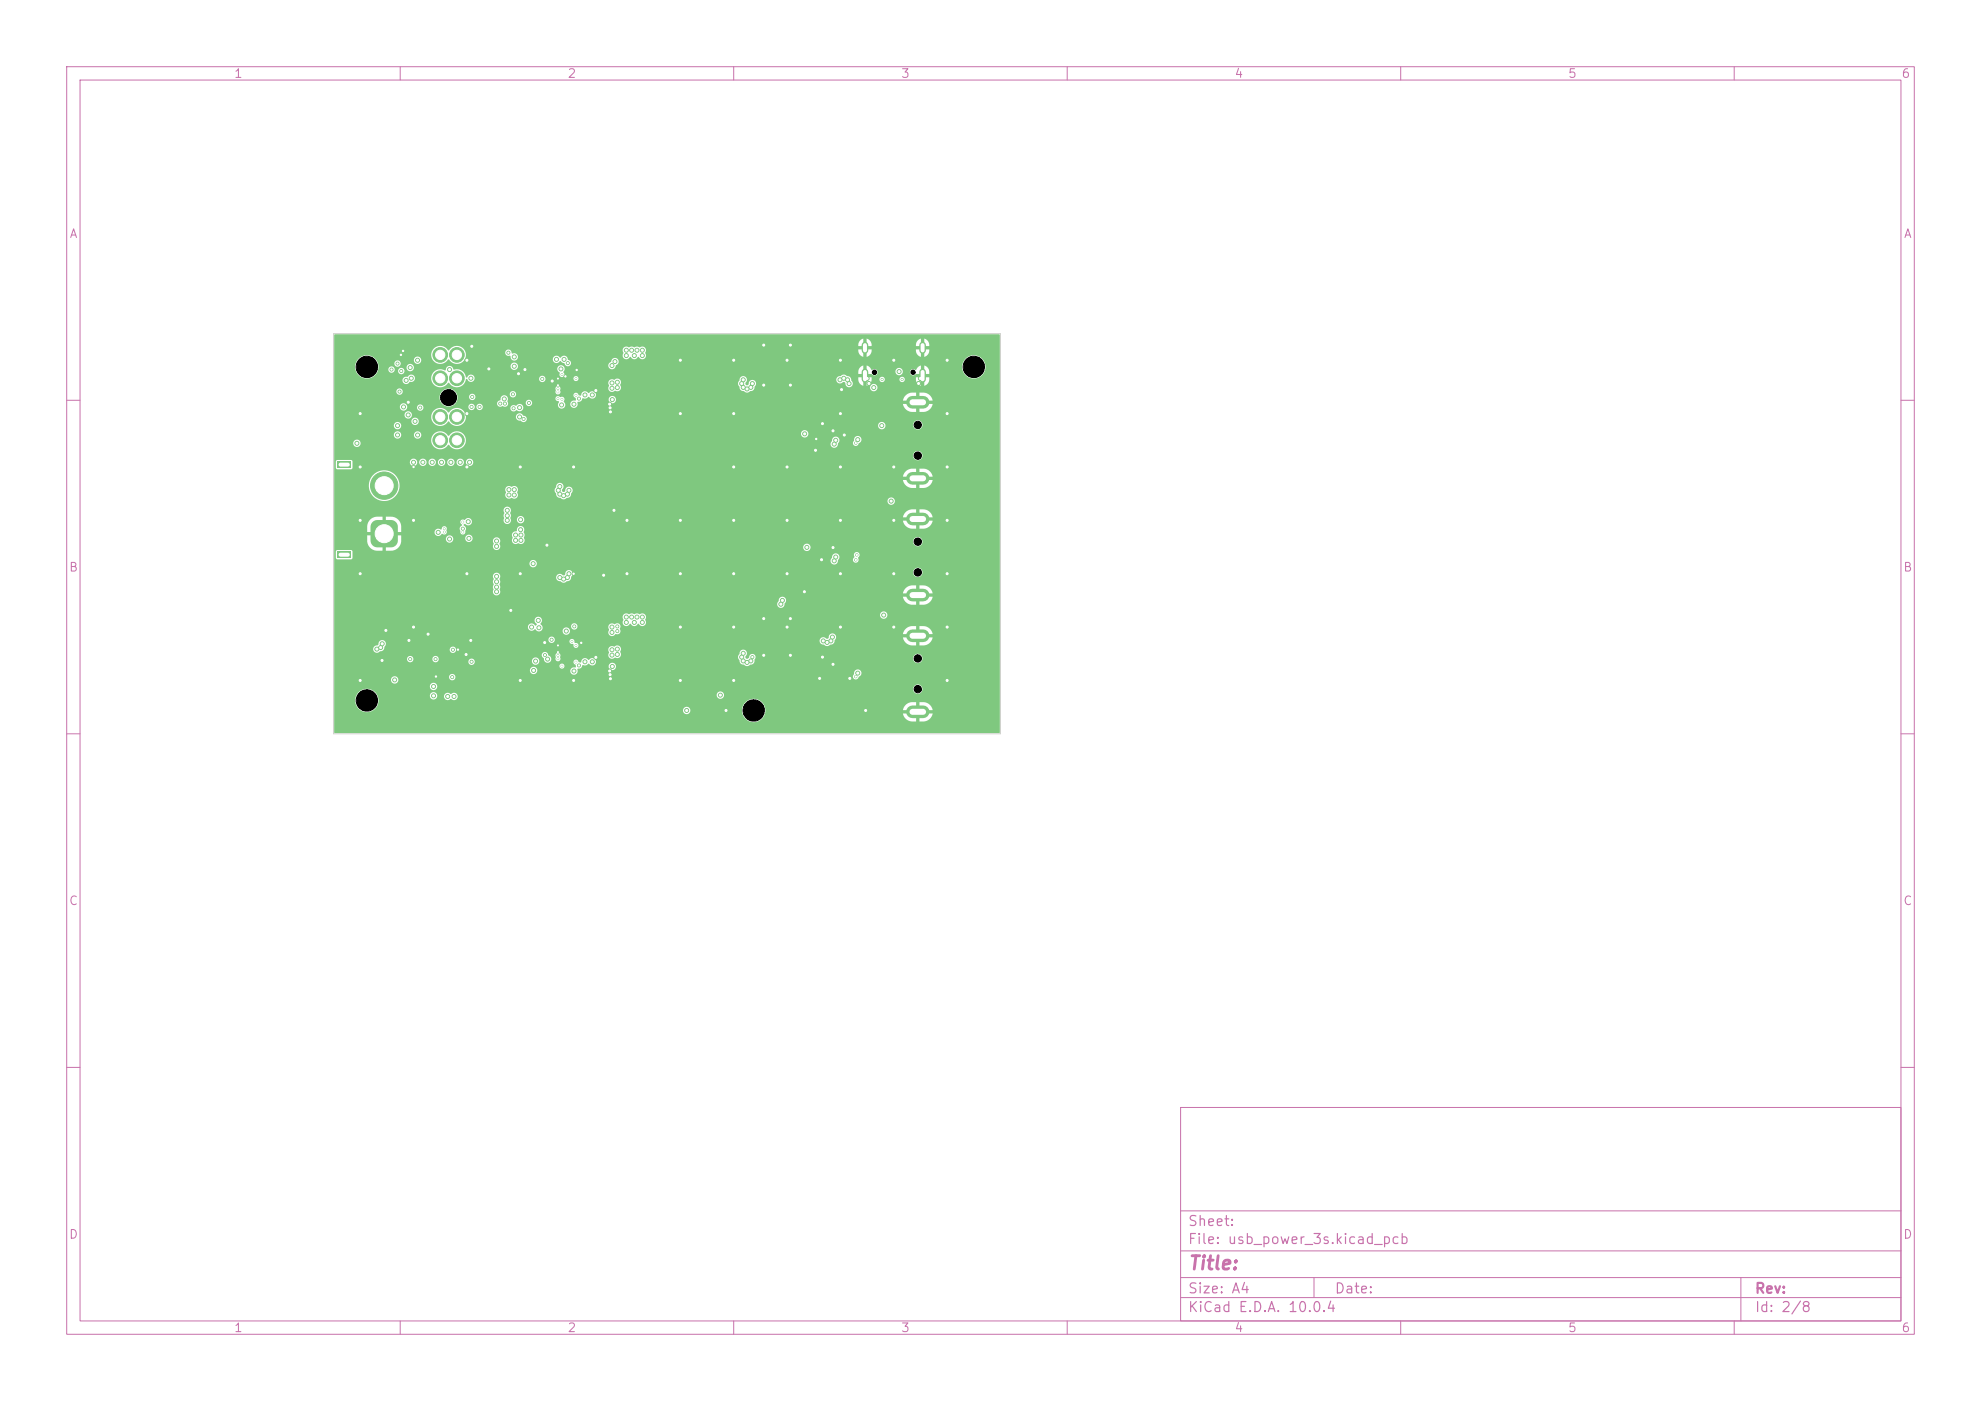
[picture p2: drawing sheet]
<svg xmlns="http://www.w3.org/2000/svg" width="297mm" height="210mm" viewBox="0 0 297 210" stroke-linecap="round" stroke-linejoin="round" font-family="sans-serif">
<defs><g id="words">
<text font-size="2" fill="#c872ab" x="178" y="190.8">Title:</text>
<g font-size="1.5" fill="#c872ab">
<text x="178" y="184.2">Sheet:</text>
<text x="178" y="186.9">File: usb_power_3s.kicad_pcb</text>
<text x="178" y="197.1">KiCad E.D.A. 10.0.4</text>
<text x="178" y="194.3">Size: A4</text>
<text x="200" y="194.3">Date:</text>
<text x="263" y="194.3">Rev:</text>
<text x="263" y="197.1">Id: 2/8</text>
</g>
<g font-size="1.3" fill="#c872ab">
<text x="35" y="12">1</text>
<text x="85" y="12">2</text>
<text x="135" y="12">3</text>
<text x="185" y="12">4</text>
<text x="235" y="12">5</text>
<text x="285" y="12">6</text>
<text x="10.3" y="36">A</text>
<text x="285.4" y="36">A</text>
<text x="10.3" y="86">B</text>
<text x="285.3" y="86">B</text>
<text x="10.3" y="136">C</text>
<text x="285.3" y="136">C</text>
<text x="10.3" y="186">D</text>
<text x="285.3" y="186">D</text>
<text x="35" y="200">1</text>
<text x="85" y="200">2</text>
<text x="135" y="200">3</text>
<text x="185" y="200">4</text>
<text x="235" y="200">5</text>
<text x="285" y="200">6</text>
</g>
</g></defs>
<g fill="none" stroke="#c872ab" stroke-width=".15">
<path d="M10 10h277v190h-277zM12 12h273v186h-273zM60 10v2M110 10v2M160 10v2M210 10v2M260 10v2M10 60h2M285 60h2M10 110h2M285 110h2M10 160h2"/>
<path d="M177 166h108v32h-108zM285 160h2M60 198v2M110 198v2M160 198v2M177 194.5h108M177 191.5h108M177 187.5h108M177 181.5h108M197 191.5v3M210 198v2M260 198v2"/>
<path d="M261 191.5v6.5"/>
</g>
<g fill="#7fc87f" stroke="#7fc87f" stroke-width=".15">
<circle cx="66" cy="66" r="1.1"/>
<circle cx="68.5" cy="66" r="1.1"/>
<circle cx="66" cy="62.5" r="1.1"/>
<circle cx="68.5" cy="62.5" r="1.1"/>
<circle cx="66" cy="56.7" r="1.1"/>
<circle cx="68.5" cy="56.7" r="1.1"/>
<circle cx="66" cy="53.2" r="1.1"/>
<circle cx="68.5" cy="53.2" r="1.1"/>
</g>
<path d="M136.8 77.8h1.6M136.8 95.3h1.6M136.8 89.2h1.6M136.8 106.7h1.6" fill="none" stroke="#7fc87f" stroke-width="1.9"/>
<g fill="#7fc87f">
<path d="M50.6 82.7h2v.9h-2z"/>
<path d="M50.6 69.2h2v.9h-2z"/>
<path d="M55.9 78.3l.5-.3h2.2a1.03 1.03 0 0 1 1 1v2a1.03 1.03 0 0 1-1 1.1h-2a1.03 1.03 0 0 1-1.1-1.1l.1-2.2z"/>
</g>
<g fill="#7fc87f" stroke="#7fc87f" stroke-width=".15">
<circle cx="57.6" cy="72.8" r="2.05"/>
<circle cx="62" cy="70" r=".22"/>
<circle cx="70" cy="54" r=".3"/>
<circle cx="134" cy="94" r=".3"/>
<circle cx="114.5" cy="98.2" r=".3"/>
<circle cx="87.1" cy="96.4" r=".23"/>
<circle cx="61.3" cy="96" r=".3"/>
<circle cx="118" cy="54" r=".3"/>
<circle cx="70.7" cy="51.9" r=".3"/>
<circle cx="54" cy="86" r=".3"/>
<circle cx="124.9" cy="99.6" r=".3"/>
<circle cx="102" cy="54" r=".3"/>
<circle cx="114.5" cy="92.7" r=".3"/>
<circle cx="54" cy="62" r=".3"/>
<circle cx="69.9" cy="98.1" r=".3"/>
<circle cx="62" cy="94" r=".3"/>
<circle cx="73.3" cy="55.3" r=".3"/>
<circle cx="90.5" cy="86.2" r=".3"/>
<circle cx="142" cy="102" r=".3"/>
<circle cx="118" cy="94" r=".3"/>
<circle cx="122.3" cy="67.5" r=".3"/>
<circle cx="86" cy="86" r=".22"/>
<circle cx="86" cy="70" r=".3"/>
<circle cx="78" cy="86" r=".3"/>
<circle cx="142" cy="54" r=".3"/>
<circle cx="134" cy="78" r=".3"/>
<circle cx="54" cy="102" r=".3"/>
<circle cx="60.1" cy="53.2" r=".22"/>
<circle cx="91.5" cy="101.7" r=".3"/>
<circle cx="68.7" cy="97.4" r=".23"/>
<circle cx="70.6" cy="96" r=".3"/>
<circle cx="110" cy="102" r=".3"/>
<circle cx="114.5" cy="57.7" r=".3"/>
<circle cx="142" cy="86" r=".3"/>
<circle cx="57.3" cy="99" r=".3"/>
<circle cx="124.9" cy="82.1" r=".3"/>
<circle cx="142" cy="78" r=".3"/>
<circle cx="118.5" cy="92.7" r=".3"/>
<circle cx="142" cy="70" r=".3"/>
<circle cx="118" cy="78" r=".3"/>
<circle cx="78" cy="70" r=".3"/>
<circle cx="77.7" cy="56" r=".3"/>
<circle cx="130" cy="56.7" r=".3"/>
<circle cx="118" cy="86" r=".3"/>
<circle cx="83.7" cy="57.7" r=".12"/>
<circle cx="134" cy="54" r=".3"/>
<circle cx="130.3" cy="57.5" r=".3"/>
<circle cx="126.6" cy="65.2" r=".3"/>
<circle cx="65.4" cy="101.4" r=".23"/>
<circle cx="91.5" cy="61.1" r=".3"/>
<circle cx="91.4" cy="100.6" r=".3"/>
<circle cx="134" cy="86" r=".3"/>
<circle cx="110" cy="94" r=".3"/>
<circle cx="70" cy="86" r=".3"/>
<circle cx="86.5" cy="55.5" r=".22"/>
<circle cx="83.7" cy="96.7" r=".13"/>
<circle cx="118" cy="70" r=".3"/>
<circle cx="142" cy="94" r=".3"/>
<circle cx="89.3" cy="98.5" r=".3"/>
<circle cx="91.5" cy="61.7" r=".3"/>
<circle cx="142" cy="62" r=".3"/>
<circle cx="102" cy="102" r=".3"/>
<circle cx="137.7" cy="57.5" r=".3"/>
<circle cx="124.9" cy="64.6" r=".3"/>
<circle cx="86" cy="102" r=".3"/>
<circle cx="118.5" cy="57.7" r=".3"/>
<circle cx="118.5" cy="98.2" r=".3"/>
<circle cx="70" cy="70" r=".3"/>
<circle cx="110" cy="70" r=".3"/>
<circle cx="60.4" cy="52.6" r=".22"/>
<circle cx="94" cy="78" r=".3"/>
<circle cx="83.7" cy="56.7" r=".12"/>
<circle cx="126" cy="62" r=".3"/>
<circle cx="84.8" cy="56.4" r=".23"/>
<circle cx="126" cy="54" r=".3"/>
<circle cx="138" cy="56.7" r=".3"/>
<circle cx="129.8" cy="106.5" r=".3"/>
<circle cx="102" cy="94" r=".3"/>
<circle cx="57.9" cy="94.5" r=".3"/>
<circle cx="89.3" cy="58.5" r=".3"/>
<circle cx="134" cy="70" r=".3"/>
<circle cx="62" cy="78" r=".3"/>
<circle cx="110" cy="78" r=".3"/>
<circle cx="102" cy="78" r=".3"/>
<circle cx="81.7" cy="96.3" r=".3"/>
<circle cx="110" cy="54" r=".3"/>
<circle cx="127.4" cy="101.7" r=".3"/>
<circle cx="126" cy="94" r=".3"/>
<circle cx="78" cy="102" r=".3"/>
<circle cx="108.8" cy="106.5" r=".3"/>
<circle cx="70" cy="62" r=".3"/>
<circle cx="54" cy="78" r=".3"/>
<circle cx="78.7" cy="55.4" r=".3"/>
<circle cx="123.3" cy="98.5" r=".3"/>
<circle cx="91.5" cy="101.1" r=".3"/>
<circle cx="54" cy="70" r=".3"/>
<circle cx="122.4" cy="65.8" r=".22"/>
<circle cx="110" cy="62" r=".3"/>
<circle cx="118.5" cy="51.7" r=".3"/>
<circle cx="102" cy="86" r=".3"/>
<circle cx="102" cy="62" r=".3"/>
<circle cx="91.4" cy="60.6" r=".3"/>
<circle cx="126" cy="78" r=".3"/>
<circle cx="82" cy="81.7" r=".3"/>
<circle cx="61.2" cy="60.3" r=".3"/>
<circle cx="123.3" cy="63.5" r=".3"/>
<circle cx="82.8" cy="57.1" r=".3"/>
<circle cx="123.2" cy="83.9" r=".3"/>
<circle cx="126.2" cy="58.4" r=".3"/>
<circle cx="110" cy="86" r=".3"/>
<circle cx="92" cy="76.5" r=".3"/>
<circle cx="114.5" cy="51.7" r=".3"/>
<circle cx="126" cy="86" r=".3"/>
<circle cx="76.6" cy="91.5" r=".3"/>
<circle cx="64.2" cy="95.1" r=".3"/>
<circle cx="122.9" cy="101.7" r=".3"/>
<circle cx="83.7" cy="97.7" r=".13"/>
<circle cx="120.6" cy="88.7" r=".3"/>
<circle cx="94" cy="86" r=".3"/>
<circle cx="126" cy="70" r=".3"/>
<circle cx="80" cy="100.5" r=".3"/>
<circle cx="82.1" cy="98.8" r=".3"/>
<circle cx="80.3" cy="99.1" r=".3"/>
<circle cx="83.7" cy="98.7" r=".13"/>
<circle cx="65" cy="102.9" r=".3"/>
<circle cx="67.8" cy="101.5" r=".23"/>
<circle cx="83.7" cy="98.2" r=".12"/>
<circle cx="70.7" cy="99.2" r=".22"/>
<circle cx="65" cy="104.3" r=".3"/>
<circle cx="81.7" cy="98.2" r=".22"/>
<circle cx="91.8" cy="99.9" r=".3"/>
<circle cx="91.7" cy="94" r=".3"/>
<circle cx="92.5" cy="94.6" r=".23"/>
<circle cx="92.5" cy="93.9" r=".23"/>
<circle cx="65.3" cy="98.8" r=".22"/>
<circle cx="86.1" cy="93.9" r=".22"/>
<circle cx="92.6" cy="98.1" r=".3"/>
<circle cx="86.8" cy="99.8" r=".22"/>
<circle cx="82.7" cy="95.9" r=".22"/>
<circle cx="91.7" cy="94.8" r=".3"/>
<circle cx="92.5" cy="97.3" r=".3"/>
<circle cx="67.9" cy="97.4" r=".22"/>
<circle cx="91.7" cy="98.2" r=".3"/>
<circle cx="61.5" cy="98.8" r=".22"/>
<circle cx="91.7" cy="97.4" r=".3"/>
<circle cx="87.7" cy="99.2" r=".3"/>
<circle cx="86.4" cy="99.2" r=".12"/>
<circle cx="74.4" cy="86.4" r=".3"/>
<circle cx="95.1" cy="53.3" r=".3"/>
<circle cx="83.4" cy="53.9" r=".3"/>
<circle cx="83.9" cy="72.9" r=".3"/>
<circle cx="85.1" cy="54.4" r=".22"/>
<circle cx="96.3" cy="93.3" r=".3"/>
<circle cx="74.4" cy="81.1" r=".3"/>
<circle cx="85.1" cy="74.1" r=".3"/>
<circle cx="85.3" cy="73.5" r=".3"/>
<circle cx="95.1" cy="93.3" r=".3"/>
<circle cx="83.7" cy="73.5" r=".3"/>
<circle cx="85.1" cy="86.6" r=".3"/>
<circle cx="85.3" cy="86" r=".3"/>
<circle cx="79.9" cy="84.5" r=".3"/>
<circle cx="74.4" cy="81.9" r=".3"/>
<circle cx="94.7" cy="52.5" r=".3"/>
<circle cx="74.4" cy="88.7" r=".3"/>
<circle cx="84.6" cy="53.9" r=".3"/>
<circle cx="74.4" cy="88" r=".3"/>
<circle cx="84.5" cy="86.8" r=".3"/>
<circle cx="83.9" cy="86.6" r=".3"/>
<circle cx="86" cy="60.6" r=".3"/>
<circle cx="74.4" cy="87.2" r=".3"/>
<circle cx="86" cy="100.6" r=".3"/>
<circle cx="93.9" cy="52.5" r=".3"/>
<circle cx="83.9" cy="74.1" r=".3"/>
<circle cx="94.7" cy="92.5" r=".3"/>
<circle cx="96.3" cy="92.5" r=".3"/>
<circle cx="84.5" cy="74.3" r=".3"/>
<circle cx="96.3" cy="52.5" r=".3"/>
<circle cx="95.5" cy="92.5" r=".3"/>
<circle cx="69.4" cy="79.3" r=".23"/>
<circle cx="93.9" cy="92.5" r=".3"/>
<circle cx="76.2" cy="52.9" r=".22"/>
<circle cx="93.9" cy="93.3" r=".3"/>
<circle cx="93.9" cy="53.3" r=".3"/>
<circle cx="95.5" cy="52.5" r=".3"/>
<circle cx="96.3" cy="53.3" r=".3"/>
<circle cx="56.5" cy="97.3" r=".3"/>
<circle cx="57.3" cy="96.5" r=".3"/>
<circle cx="70.4" cy="69.3" r=".3"/>
<circle cx="64.8" cy="69.3" r=".3"/>
<circle cx="69" cy="69.3" r=".3"/>
<circle cx="62" cy="69.3" r=".3"/>
<circle cx="63.4" cy="69.3" r=".3"/>
<circle cx="57.1" cy="97.1" r=".3"/>
<circle cx="66.2" cy="69.3" r=".3"/>
<circle cx="67.6" cy="69.3" r=".3"/>
<circle cx="128.3" cy="66.4" r=".17"/>
<circle cx="128.6" cy="65.9" r=".3"/>
<circle cx="69.4" cy="78.3" r=".12"/>
<circle cx="70.2" cy="78.2" r=".3"/>
<circle cx="76.3" cy="73.4" r=".3"/>
<circle cx="78.1" cy="81" r=".3"/>
<circle cx="77.3" cy="80.2" r=".3"/>
<circle cx="78.1" cy="80.2" r=".3"/>
<circle cx="77.3" cy="81" r=".3"/>
<circle cx="78" cy="79.4" r=".3"/>
<circle cx="78" cy="77.9" r=".3"/>
<circle cx="76" cy="77.3" r=".3"/>
<circle cx="76" cy="78" r=".3"/>
<circle cx="77.1" cy="73.4" r=".3"/>
<circle cx="77.1" cy="74.2" r=".3"/>
<circle cx="76" cy="76.5" r=".3"/>
<circle cx="76.3" cy="74.2" r=".3"/>
<circle cx="121" cy="82.1" r=".3"/>
<circle cx="124.8" cy="95.5" r=".3"/>
<circle cx="111.2" cy="98.5" r=".3"/>
<circle cx="125.3" cy="66" r=".3"/>
<circle cx="132.5" cy="92.2" r=".3"/>
<circle cx="125.3" cy="83.5" r=".3"/>
<circle cx="125.1" cy="84.1" r=".3"/>
<circle cx="111.4" cy="97.9" r=".3"/>
<circle cx="117.1" cy="90.6" r=".3"/>
<circle cx="125.1" cy="66.6" r=".3"/>
<circle cx="112.8" cy="98.5" r=".22"/>
<circle cx="120.6" cy="65" r=".3"/>
<circle cx="59.2" cy="101.9" r=".3"/>
<circle cx="67.1" cy="104.4" r=".3"/>
<circle cx="108" cy="104.2" r=".3"/>
<circle cx="112" cy="99.3" r=".3"/>
<circle cx="124" cy="96.3" r=".3"/>
<circle cx="68.1" cy="104.4" r=".3"/>
<circle cx="123.4" cy="96.1" r=".3"/>
<circle cx="112.6" cy="99.1" r=".3"/>
<circle cx="117.3" cy="90" r=".3"/>
<circle cx="111.4" cy="99.1" r=".3"/>
<circle cx="103" cy="106.5" r=".3"/>
<circle cx="124.6" cy="96.1" r=".3"/>
<circle cx="62.2" cy="63.2" r=".3"/>
<circle cx="62.6" cy="65.2" r=".3"/>
<circle cx="53.5" cy="66.4" r=".3"/>
<circle cx="77.1" cy="54.9" r=".3"/>
<circle cx="84.2" cy="59.8" r=".12"/>
<circle cx="84.2" cy="60.7" r=".3"/>
<circle cx="77.1" cy="53.5" r=".3"/>
<circle cx="59.9" cy="58.7" r=".22"/>
<circle cx="70.7" cy="61" r=".22"/>
<circle cx="125.9" cy="56.9" r=".3"/>
<circle cx="112" cy="58.3" r=".3"/>
<circle cx="77" cy="61.2" r=".22"/>
<circle cx="127.3" cy="57.5" r=".3"/>
<circle cx="133.6" cy="75.1" r=".3"/>
<circle cx="132.2" cy="63.8" r=".3"/>
<circle cx="111.4" cy="56.9" r=".3"/>
<circle cx="112.8" cy="57.5" r=".3"/>
<circle cx="112.6" cy="58.1" r=".3"/>
<circle cx="63" cy="61.1" r=".22"/>
<circle cx="127.1" cy="56.9" r=".3"/>
<circle cx="126.5" cy="56.7" r=".3"/>
<circle cx="78.5" cy="62.8" r=".23"/>
<circle cx="75" cy="60.5" r=".22"/>
<circle cx="111.2" cy="57.5" r=".3"/>
<circle cx="111.4" cy="58.1" r=".3"/>
<circle cx="71.9" cy="61" r=".22"/>
<circle cx="84.3" cy="99.8" r=".12"/>
<circle cx="80.8" cy="94.1" r=".3"/>
<circle cx="84.9" cy="94.6" r=".3"/>
<circle cx="85.7" cy="96.1" r=".13"/>
<circle cx="88.8" cy="99.2" r=".3"/>
<circle cx="86.4" cy="96.7" r=".13"/>
<circle cx="80.7" cy="93" r=".3"/>
<circle cx="79.7" cy="94" r=".3"/>
<circle cx="70.3" cy="80.7" r=".3"/>
<circle cx="69.4" cy="79.7" r=".13"/>
<circle cx="83.7" cy="59.7" r=".12"/>
<circle cx="75.6" cy="59.8" r=".3"/>
<circle cx="58.7" cy="55.4" r=".22"/>
<circle cx="59.6" cy="54.5" r=".22"/>
<circle cx="79.3" cy="60.4" r=".23"/>
<circle cx="75.7" cy="60.5" r=".22"/>
<circle cx="70.6" cy="56.7" r=".3"/>
<circle cx="67.4" cy="55.4" r=".3"/>
<circle cx="83.7" cy="58.7" r=".12"/>
<circle cx="83.7" cy="58.3" r=".12"/>
<circle cx="76.9" cy="59.1" r=".23"/>
<circle cx="61.2" cy="62.2" r=".3"/>
<circle cx="81.3" cy="56.8" r=".23"/>
<circle cx="60.5" cy="61" r=".3"/>
<circle cx="70.8" cy="59.5" r=".23"/>
<circle cx="84.1" cy="55.3" r=".3"/>
<circle cx="77.9" cy="61.1" r=".3"/>
<circle cx="77.9" cy="62.5" r=".3"/>
<circle cx="84.3" cy="56.2" r=".12"/>
<circle cx="61.5" cy="55.1" r=".3"/>
<circle cx="62.6" cy="54" r=".3"/>
<circle cx="88.8" cy="59.2" r=".3"/>
<circle cx="86.4" cy="56.7" r=".12"/>
<circle cx="86.4" cy="59.3" r=".12"/>
<circle cx="87.7" cy="59.2" r=".3"/>
<circle cx="92.6" cy="57.3" r=".3"/>
<circle cx="60.9" cy="57" r=".3"/>
<circle cx="60.2" cy="55.6" r=".22"/>
<circle cx="61.7" cy="56.7" r=".3"/>
<circle cx="91.7" cy="57.4" r=".3"/>
<circle cx="91.7" cy="54.8" r=".3"/>
<circle cx="91.7" cy="58.2" r=".3"/>
<circle cx="86.8" cy="59.7" r=".23"/>
<circle cx="92.5" cy="58.1" r=".3"/>
<circle cx="92.2" cy="54.2" r=".3"/>
<circle cx="91.8" cy="59.9" r=".3"/>
<circle cx="134.8" cy="55.7" r=".3"/>
<circle cx="135.3" cy="56.9" r=".15"/>
<circle cx="128.6" cy="100.9" r=".3"/>
<circle cx="128.3" cy="101.4" r=".17"/>
<circle cx="66.6" cy="79.7" r=".13"/>
<circle cx="67.4" cy="80.8" r=".3"/>
<circle cx="59.6" cy="65.2" r=".3"/>
<circle cx="59.6" cy="63.8" r=".3"/>
<circle cx="128.5" cy="83.2" r=".17"/>
<circle cx="128.3" cy="83.9" r=".17"/>
<circle cx="66.6" cy="79.3" r=".12"/>
<circle cx="65.7" cy="79.8" r=".3"/>
<circle cx="132.3" cy="56.9" r=".15"/>
<circle cx="131" cy="58.1" r=".3"/>
</g>
<path d="M136.8 60.3h1.6M136.8 71.7h1.6" fill="none" stroke="#7fc87f" stroke-width="1.9"/>
<path d="M129.7 51.7v.8M129.7 55.8v1.1M138.3 51.7v.8M138.3 55.8v1.1" fill="none" stroke="#7fc87f" stroke-width="1"/>
<path d="M50.1 50.2l99.7-.1 .1 .1-.1 59.7h-99.6l-.1-5h3.1a1.75 1.75 0 0 0 .9 1.6 1.75 1.75 0 0 0 1.9-.1h46.4v.2a.55 .55 0 0 0 .6 .4 .55 .55 0 0 0 .5-.6h7.7v.2a1.75 1.75 0 0 0 1.9 1.7 1.75 1.75 0 0 0 1.7-1.9h21.6v.6h-1a1.44 1.44 0 0 0 1.3 1.1h.6v-1h.6v1a1.6 1.6 0 0 0 1.9-1.1h-1v-.6h1a1.44 1.44 0 0 0-1.3-1.2h-.6v1h-.6v-1a1.6 1.6 0 0 0-1.9 1.2h-20.6a1.75 1.75 0 0 0-1.8-1.7 1.75 1.75 0 0 0-1.8 1.7h-7.7v-.1a.56 .56 0 0 0-.6-.4 .56 .56 0 0 0-.5 .5h-46.4l.2-.1a1.75 1.75 0 0 0 .4-2.1h7.8v.2a.55 .55 0 0 0 .6 .5 .55 .55 0 0 0 .6-.6h1v.2a.62 .62 0 0 0 1 .3 .56 .56 0 0 0 .8 .1 .56 .56 0 0 0 .1-.8h38.9v.2a.56 .56 0 0 0 .9 .4 .56 .56 0 0 0 0-1 .56 .56 0 0 0-.9 .4h-38.9a.67 .67 0 0 0-.9-.1h-.1a.56 .56 0 0 0-.9 .3h-1v-.1a.56 .56 0 0 0-.6-.5 .56 .56 0 0 0-.6 .5h-7.8a1.75 1.75 0 0 0-1.9-.9 1.75 1.75 0 0 0-1.5 1.6h-3.1v-2.1h14.3v.2a.55 .55 0 0 0 .9 .4h71.6v.1a.7 .7 0 0 0 1.2 .3 .7 .7 0 0 0-.3-1.2 .7 .7 0 0 0-.9 .8l-71.6-.1a.56 .56 0 0 0 0-.9 .56 .56 0 0 0-.9 .4h-14.3v-1h8.5v.2a.55 .55 0 0 0 .9 .4 .55 .55 0 0 0-.1-1h7.9v.2a.48 .48 0 0 0 .6 .4 .48 .48 0 0 0 .4-.6h59.6v.1a.48 .48 0 0 0 .5 .3 .48 .48 0 0 0 .4-.4 .57 .57 0 0 0 .3-.7 .57 .57 0 0 0-.8-.3 .57 .57 0 0 0-.3 .7l-.1 .3h-59.6a.48 .48 0 0 0-.5-.4 .48 .48 0 0 0-.5 .4h-7.9a.56 .56 0 0 0-.8 .4h-8.5v-1.4h29.3v.2a.55 .55 0 0 0 .6 .5 .55 .55 0 0 0 .6-.6h4.9v.2a.57 .57 0 0 0 .7 .4 .57 .57 0 0 0 .4-.8l.1-.1a.49 .49 0 0 0 .6-.4h3.9v.2a.56 .56 0 0 0 .9 .4 .56 .56 0 0 0 0-1 .56 .56 0 0 0-.9 .4h-3.9l.1-.1a.8 .8 0 0 0 .9-.2 .58 .58 0 0 0 .9 .1 .58 .58 0 0 0-.1-.9 .58 .58 0 0 0-.9 .2 .63 .63 0 0 0-.7-.2 .63 .63 0 0 0-.4 .6h-.3a.42 .42 0 0 0-.4-.4 .42 .42 0 0 0-.4 .4 .42 .42 0 0 0 .3 .4v.3l-.1 .1a.55 .55 0 0 0-.7 .4h-4.9v-.1a.56 .56 0 0 0-.6-.5 .56 .56 0 0 0-.6 .5h-29.3v-.6h33.8v.1a.38 .38 0 0 0 .6 .3 .38 .38 0 0 0 0-.7 .38 .38 0 0 0-.6 .3h-33.8v-1.1h10.9v.2a.48 .48 0 0 0 .6 .4 .48 .48 0 0 0 .4-.6h2.8v.2a.48 .48 0 0 0 .3 .4 .48 .48 0 0 0 .5-.2h4.6v.2a.48 .48 0 0 0 .6 .4 .48 .48 0 0 0 .3-.7h8.6v.2a.56 .56 0 0 0 .9 .4 .56 .56 0 0 0 0-1 .56 .56 0 0 0-.9 .4h-8.6a.48 .48 0 0 0-.5-.3 .48 .48 0 0 0-.4 .4h-4.5a.48 .48 0 0 0-.2-.7 .48 .48 0 0 0-.7 .3h-2.8l-.1-.1a.48 .48 0 0 0-.5-.3 .48 .48 0 0 0-.4 .4h-10.9v-.6h31.1l.1 .3 .2 .3a.56 .56 0 0 0 .6 .6 .56 .56 0 0 0 .6-.5 .56 .56 0 0 0-.5-.6h1.1v.2a.42 .42 0 0 0 .1 .6 .42 .42 0 0 0 .5 0 .42 .42 0 0 0 .1-.6 .38 .38 0 0 0-.2-.5 .38 .38 0 0 0-.5 .3h-1.1a.48 .48 0 0 0-.5-.5 .48 .48 0 0 0-.5 .4h-31.1v-.9h5.8v.2a.59 .59 0 0 0 .5 .4 .59 .59 0 0 0 .6-.2h.3l.3-.3h9.8a.48 .48 0 0 0 .5 .6 .48 .48 0 0 0 .5-.6h22.8l.1 .5a.6 .6 0 0 0 .1 .8 .6 .6 0 0 0 .9 0 .54 .54 0 0 0 .7-.2h17.6l.3 .6a.61 .61 0 0 0 .7 .7 .62 .62 0 0 0 .9-.1 .64 .64 0 0 0 .6-.8h23.8v.1a.7 .7 0 0 0 1.2 .3 .7 .7 0 0 0-.3-1.2 .7 .7 0 0 0-.9 .8h-23.7v-.1a.5 .5 0 0 0-.4-.7 .5 .5 0 0 0-.5 .6l-.2 .1a.26 .26 0 0 1-.3-.1 .26 .26 0 0 1 .1-.3 .57 .57 0 0 0-.4-.9 .57 .57 0 0 0-.7 .7l-.2 .3h-17.6l.1-.2a.95 .95 0 0 1 0-1 .62 .62 0 0 0-1.1-.3 .55 .55 0 0 0-.8 .4h-22.8l-.1-.1a.48 .48 0 0 0-.5-.3 .48 .48 0 0 0-.4 .4h-9.8v-.3a.59 .59 0 0 0-.1-1 .59 .59 0 0 0-.8 .6l-.1 .1a.57 .57 0 0 0-.7 .5h-5.8v-1.4h32.1v.2a.48 .48 0 0 0 .4 .4 .48 .48 0 0 0 .5-.3h2.3v.1a.5 .5 0 0 0 .6 .4 .39 .39 0 0 0 .1 .5 .39 .39 0 0 0 .6-.3 .39 .39 0 0 0-.4-.4 .25 .25 0 0 1-.2-.4h36.8v.1a.63 .63 0 0 0 .7 .6 .62 .62 0 0 0 .9-.1 .65 .65 0 0 0 .7-.7 .55 .55 0 0 0-.1-.8h11.3v.4h-1a1.44 1.44 0 0 0 1.3 1.3h.6v-1h.6v1a1.6 1.6 0 0 0 1.9-1.2v-.1h-1v-.4h1a1.44 1.44 0 0 0-1.3-1.3h-.6v1h-.6v-1a1.6 1.6 0 0 0-1.9 1.2v.1h-10.3a.6 .6 0 0 0-.6 0 .6 .6 0 0 0-.3 .5 .38 .38 0 0 1-.6-.1 .55 .55 0 0 0-.7 .5h-36.8v-.1a.38 .38 0 0 0-.4-.1 .38 .38 0 0 0-.3 .3h-2.3a.48 .48 0 0 0-.3-.7 .48 .48 0 0 0-.6 .4h-32.1v-1.9h29v.2a.58 .58 0 0 0 .5 .4 .58 .58 0 0 0 .6-.2l.1 .1a.55 .55 0 0 0 .9 .1h3.1v.2a.56 .56 0 0 0 .9 .4 .56 .56 0 0 0 0-1 .56 .56 0 0 0-.9 .4h-3.1l.2-.3-.1-.4h4.3v.2a.48 .48 0 0 0 .5 .4 .48 .48 0 0 0 .5-.5h4.6l.1 .5a.6 .6 0 0 0 .2 .9 .6 .6 0 0 0 .8-.3h.1a.53 .53 0 0 0 .6-.2 .53 .53 0 0 0-.1-.6 .52 .52 0 0 0-.1-.7 .52 .52 0 0 0-.7 .1 .56 .56 0 0 0-.9 .3h-4.6v-.1a.48 .48 0 0 0-.5-.4 .48 .48 0 0 0-.5 .4h-4.3l-.3-.2v-.2a.56 .56 0 0 0 0-.8 .56 .56 0 0 0-.9 .2 .56 .56 0 0 0 .4 .8l-.2 .2-.1-.1a.55 .55 0 0 0-.6-.2 .55 .55 0 0 0-.5 .4h-29v-1.5h43.2l.2 .4a.6 .6 0 0 0 0 .8 .6 .6 0 0 0 .7 .1l.2-.2h.2a.63 .63 0 0 0 .6 .4 .63 .63 0 0 0 .5-.4 .62 .62 0 0 0 .9 .3 .62 .62 0 0 0 .1-1l.2-.4-.2-.3h35.2v.2a.56 .56 0 0 0 .9 .4 .56 .56 0 0 0 0-1 .56 .56 0 0 0-.9 .4h-35.3a.64 .64 0 0 0-.7 0 .83 .83 0 0 0-.9 0 .64 .64 0 0 0-.7 0 .58 .58 0 0 0-1 .3h-43.2v-1.9h66.4v.1a.58 .58 0 0 0 .7 .5 .58 .58 0 0 0 .5-.7 .57 .57 0 0 0-.3-.9 .57 .57 0 0 0-.7 .6l-.2 .4h-66.4v-4.2h23.8a.95 .95 0 0 1 0 1l.1 .3a.67 .67 0 0 0 0 .8 .56 .56 0 0 0 .1 .8 .56 .56 0 0 0 .8-.2h61.5v.4h-1a1.44 1.44 0 0 0 1.3 1.3h.6v-1h.6v1a1.6 1.6 0 0 0 1.9-1.2v-.1h-1v-.4h1a1.44 1.44 0 0 0-1.3-1.3h-.6v1h-.6v-1a1.6 1.6 0 0 0-1.9 1.2v.1h-60.5l.1-1.1-.1-.2a1 1 0 0 0 0-1l.1-.2h8.4v.1a.66 .66 0 0 0 .7 .6 .62 .62 0 0 0 .9-.1 .64 .64 0 0 0 .7-.7l.1-.2v-.3h51.1a.7 .7 0 0 0 1.1 .5 .7 .7 0 0 0 0-1.2 .7 .7 0 0 0-1.1 .5v.2h-51.1a.58 .58 0 0 0-.7-.4 .58 .58 0 0 0-.4 .6 .37 .37 0 0 1-.6 0 .55 .55 0 0 0-.7 .4h-8.4a.56 .56 0 0 0-.5-.6 .56 .56 0 0 0-.6 .4h-23.8v-1.9h29.3v.2a.55 .55 0 0 0 .8 .3 .55 .55 0 0 0 0-.9h44.3v.1a.58 .58 0 0 0 .7 .5 .58 .58 0 0 0 .5-.7h2.2a.44 .44 0 0 0 .5 .4 .44 .44 0 0 0 .2-.7 .45 .45 0 0 0 .3-.6 .45 .45 0 0 0-.7-.2 .45 .45 0 0 0-.1 .7l-.2 .4-2.2-.1a.57 .57 0 0 0-.3-.9 .57 .57 0 0 0-.7 .7l-.2 .4h-44.4a.55 .55 0 0 0-.7 .4h-29.3v-1.7h.2v.9l.2 .2 2.1 .1 .3-.3v-.9l-.2-.2-2.1-.1-.3 .3h-.2v-3.8h4.9v.8h1.3v.6h-1.3v.8a1.52 1.52 0 0 0 1.5 1.5h.8v-1.3h.6v1.3l.9-.1a1.57 1.57 0 0 0 1.3-1.8h6.7v.2a.55 .55 0 0 0 .7 .4 .55 .55 0 0 0 .4-.7h1.8v.2a.55 .55 0 0 0 .5 .4 .55 .55 0 0 0 .5-.2h3.2l.1 .5a.56 .56 0 0 0 .2 .9 .56 .56 0 0 0 .8-.4h45.4v.1a.56 .56 0 0 0 .9 .4 .56 .56 0 0 0 0-.9 .56 .56 0 0 0-.9 .4h-45.4a.95 .95 0 0 1 0-1 .56 .56 0 0 0-.5-.5 .56 .56 0 0 0-.6 .5h-3.2l.1-.1a.56 .56 0 0 0-.4-.7 .56 .56 0 0 0-.7 .4h-1.8a.56 .56 0 0 0-.6-.4 .56 .56 0 0 0-.5 .5h-6.7v-.4h-1.2v-.6h6.2v.2a.55 .55 0 0 0 .5 .4 .55 .55 0 0 0 .5-.2h10.6l.2 .4a.64 .64 0 0 0 0 .9 .64 .64 0 0 0 .9 0l.4 .2 .4-.3h58.3a.7 .7 0 0 0 1.1 .5 .7 .7 0 0 0 0-1.2 .7 .7 0 0 0-1.1 .5v.2h-58.3l.1-.2a.95 .95 0 0 1 0-1l-.2-.4a.58 .58 0 0 0-.4-.9 .58 .58 0 0 0-.6 .8l-.5 .2-.3 .3h-10.6l.1-.1a.46 .46 0 0 0 .6 0 .46 .46 0 0 0 .1-.6l.1-.2h1.9l.1 .4a.42 .42 0 0 0 .4 .5 .42 .42 0 0 0 .4-.6 .48 .48 0 0 0-.2-.7l-.1-.2 .2-.1a.59 .59 0 0 0 .9 .1 .59 .59 0 0 0-.1-.9 .59 .59 0 0 0-.9 .2 .4 .4 0 0 0-.6 .2 .4 .4 0 0 0 .3 .5l-.4 .6h-1.9a.42 .42 0 0 0-.5-.3 .42 .42 0 0 0-.3 .5l-.3-.1a.56 .56 0 0 0-.8 .4h-5v-.8a1.52 1.52 0 0 0-1.4-1.5h-.8v1.3h-.6v-1.3l-.9 .1a1.52 1.52 0 0 0-1.4 1.4h-4.9v-2.5h25.4l.1 .5-.1 .3 .1 .4a.57 .57 0 0 0 .3 .9 .57 .57 0 0 0 .7-.7h.9v.2a.55 .55 0 0 0 .8 .4 .55 .55 0 0 0 .2-.8h57.9v.4h-1a1.44 1.44 0 0 0 1.3 1.3h.6v-1h.6v1a1.6 1.6 0 0 0 1.9-1.2v-.1h-1v-.4h1a1.44 1.44 0 0 0-1.3-1.2h-.6v1h-.6v-1a1.6 1.6 0 0 0-1.9 1.1v.1h-56.9a.55 .55 0 0 0-.6-.2 .55 .55 0 0 0-.4 .4h-.9l-.1-.2a.75 .75 0 0 0 0-.8 .56 .56 0 0 0-.2-.8 .56 .56 0 0 0-.8 .4h-25.4v-3.8h5.2v.4a2.3 2.3 0 0 0 2.8 2h75v.2a.56 .56 0 0 0 .8 .4 .56 .56 0 0 0 0-.9 .56 .56 0 0 0-.8 .3h-75h.2a2.29 2.29 0 0 0 1.5-1.7h15.9l.2 .4a.64 .64 0 0 0 0 .9 .64 .64 0 0 0 .9 0 .6 .6 0 0 0 .7-.1 .6 .6 0 0 0 0-.8l.2-.3h5.4l.3 .6a.62 .62 0 0 0 .7 .7 .62 .62 0 0 0 .9-.1 .62 .62 0 0 0 .7-.7 .57 .57 0 0 0-.3-.9 .57 .57 0 0 0-.7 .6 .26 .26 0 0 1-.4 .1 .26 .26 0 0 1 .1-.4 .57 .57 0 0 0-.4-.9 .57 .57 0 0 0-.7 .7l-.2 .3h-5.4a.62 .62 0 0 0-.4-.5 .62 .62 0 0 0-.7 .1 .56 .56 0 0 0-.9 .3h-15.9l.1-.1a2.28 2.28 0 0 0-.4-1.8h76.9v.6h-1a1.44 1.44 0 0 0 1.3 1.1h.6v-1h.6v1a1.6 1.6 0 0 0 1.9-1.1h-1v-.6h1a1.44 1.44 0 0 0-1.3-1.1h-.6v1h-.6v-1a1.6 1.6 0 0 0-1.9 1.1h-75.9a2.3 2.3 0 0 0-2.5-.8 2.3 2.3 0 0 0-1.7 2h-5.2v-3.4h.2v.9l.3 .3 2.1-.1 .2-.2v-.9h8.5v.2a.56 .56 0 0 0 .7 .5 .56 .56 0 0 0 .5-.7h.2v.2a.56 .56 0 0 0 .7 .5 .56 .56 0 0 0 .5-.7h.2v.2a.56 .56 0 0 0 .7 .5 .56 .56 0 0 0 .5-.7h.2v.2a.56 .56 0 0 0 .7 .5 .56 .56 0 0 0 .5-.7h.2v.2a.56 .56 0 0 0 .7 .5 .56 .56 0 0 0 .5-.7h.2v.2a.56 .56 0 0 0 .7 .5 .56 .56 0 0 0 .5-.7h.2v.2a.56 .56 0 0 0 .9 .4 .56 .56 0 0 0 0-1 .56 .56 0 0 0-.9 .4h-.2l-.1-.1a.56 .56 0 0 0-.6-.4 .56 .56 0 0 0-.5 .5h-.2l-.1-.1a.56 .56 0 0 0-.6-.4 .56 .56 0 0 0-.5 .5h-.2l-.1-.1a.56 .56 0 0 0-.6-.4 .56 .56 0 0 0-.5 .5h-.2l-.1-.1a.56 .56 0 0 0-.6-.4 .56 .56 0 0 0-.5 .5h-.2l-.1-.1a.56 .56 0 0 0-.6-.4 .56 .56 0 0 0-.5 .5h-.2l-.1-.1a.56 .56 0 0 0-.6-.4 .56 .56 0 0 0-.5 .5h-8.5l-.1-.2-.2-.1h-2l-.3 .3h-.2v-.8h86.8a.7 .7 0 0 0 1.1 .5 .7 .7 0 0 0 0-1.2 .7 .7 0 0 0-1.1 .5v.2h-86.8v-2h2.9a.56 .56 0 0 0 .7 .6 .56 .56 0 0 0 .2-.9 .56 .56 0 0 0-.9 .1v.2h-2.9v-.5h14.5a1.37 1.37 0 0 0 1 1.4 1.37 1.37 0 0 0 1.6-.6h.1a1.36 1.36 0 0 0 1.3 .7 1.36 1.36 0 0 0 1.2-.9h54.7v.1a.58 .58 0 0 0 .7 .5 .58 .58 0 0 0 .5-.7h2.2a.47 .47 0 0 0 .4 .4 .47 .47 0 0 0 .5-.4 .57 .57 0 0 0 .3-.7 .57 .57 0 0 0-.8-.3 .57 .57 0 0 0-.3 .7l-.1 .3h-2.2a.57 .57 0 0 0-.3-1 .57 .57 0 0 0-.7 .7l-.2 .4h-54.7a1.35 1.35 0 0 0-.4-1.5h50.7v.1a.56 .56 0 0 0 .8 .4 .56 .56 0 0 0 0-.9 .56 .56 0 0 0-.8 .4h-50.7l-.2-.2a1.49 1.49 0 0 0-2 .5 1.38 1.38 0 0 0-1.5-.6 1.38 1.38 0 0 0-1.1 1.2h-14.5v-.8h8.9v.2a.55 .55 0 0 0 .7 .5 .55 .55 0 0 0 .5-.7h1.9v.2a.56 .56 0 0 0 .8 .4 .56 .56 0 0 0 0-1 .56 .56 0 0 0-.8 .4h-1.9a.56 .56 0 0 0-.6-.5 .56 .56 0 0 0-.6 .5h-8.9v-1.4h8.9v.2a.56 .56 0 0 0 .9 .4 .56 .56 0 0 0 0-1 .56 .56 0 0 0-.9 .4h-8.9v-.6h11.6v.1a.56 .56 0 0 0 .8 .4 .56 .56 0 0 0 0-.9 .56 .56 0 0 0-.8 .4h-11.6v-1h10.5v.2a.55 .55 0 0 0 .5 .5 .55 .55 0 0 0 .6-.4h2.9v.2a1.37 1.37 0 0 0 1.1 1.2 1.37 1.37 0 0 0 1.5-.6h.1a1.36 1.36 0 0 0 1.8 .5h62.5v.2a.55 .55 0 0 0 .6 .5 .55 .55 0 0 0 .6-.6h4.1v.1a.7 .7 0 0 0 1.2 .3 .7 .7 0 0 0-.3-1.2 .7 .7 0 0 0-.9 .8l-4.1-.1a.56 .56 0 0 0-.6-.5 .56 .56 0 0 0-.6 .5h-62.5l.6-.5 .2-.8h7.4a.67 .67 0 0 0 .8 .7 .5 .5 0 0 0 .9-.2 .5 .5 0 0 0-.6-.6 .55 .55 0 0 0-.6-.3 .55 .55 0 0 0-.5 .4h-7.4a1.37 1.37 0 0 0-1.1-1.2 1.37 1.37 0 0 0-1.5 .6h-.1a1.36 1.36 0 0 0-1.5-.6 1.36 1.36 0 0 0-1.1 1.2h-2.9a.55 .55 0 0 0-.4-.7 .55 .55 0 0 0-.7 .4h-10.5v-1.2h9.8v.2a.55 .55 0 0 0 .6 .5 .55 .55 0 0 0 .6-.6h1.4v.2a.48 .48 0 0 0 .8 .3 .48 .48 0 0 0 0-.8 .48 .48 0 0 0-.8 .3h-1.4v-.1a.56 .56 0 0 0-.6-.5 .56 .56 0 0 0-.6 .5h-9.8v-1.4h15.8v.4a1.35 1.35 0 0 0 1.5 1h2.8v.2a.48 .48 0 0 0 .6 .4 .48 .48 0 0 0 .4-.6h.2v.2a.48 .48 0 0 0 .5 .4 .48 .48 0 0 0 .5-.4h4.1v.2a.55 .55 0 0 0 .4 .4 .55 .55 0 0 0 .6-.2 .56 .56 0 0 0 .8 0 .56 .56 0 0 0-.1-.9 .56 .56 0 0 0-.8 .2h-.2a.48 .48 0 0 0-.7 .3h-4.1a.48 .48 0 0 0-.4-.6 .48 .48 0 0 0-.6 .4h-.2l-.1-.1a.48 .48 0 0 0-.5-.3 .48 .48 0 0 0-.4 .4h-2.8l.6-.1 .3-.4h6.2v.2a.57 .57 0 0 0 .9 .3 .48 .48 0 0 0 .6 0 .48 .48 0 0 0 .1-.6h2.7v.2a.48 .48 0 0 0 .8 .3 .48 .48 0 0 0 0-.8 .48 .48 0 0 0-.8 .3h-2.7v-.2v-.4h7.2v.1a.53 .53 0 0 0 .5 .4 .59 .59 0 0 0 0 .9 .59 .59 0 0 0 .8-.1l.1-.5h.8v.2a.57 .57 0 0 0 .7 .4 .57 .57 0 0 0 .4-.8l.1-.1a.49 .49 0 0 0 .6-.4h3.9v.2a.55 .55 0 0 0 .6 .5 .55 .55 0 0 0 .5-.5h44.1v.6h-1a1.44 1.44 0 0 0 1.3 1.1h.6v-1h.6v1a1.6 1.6 0 0 0 1.9-1.1h-1v-.6h1a1.44 1.44 0 0 0-1.3-1.1h-.6v1h-.6v-1a1.6 1.6 0 0 0-1.9 1.1h-43.1a.55 .55 0 0 0-.4-.6 .55 .55 0 0 0-.7 .4h-3.9l.1-.1a.8 .8 0 0 0 .9-.2 .58 .58 0 0 0 .9 .1 .58 .58 0 0 0-.1-.9 .58 .58 0 0 0-.9 .2 .63 .63 0 0 0-.7-.2 .63 .63 0 0 0-.4 .6h-.3a.42 .42 0 0 0-.4-.4 .42 .42 0 0 0-.4 .4 .42 .42 0 0 0 .3 .4v.3l-.1 .1a.55 .55 0 0 0-.7 .4h-.8a.47 .47 0 0 1-.1-.7 .51 .51 0 0 0-.7-.3 .38 .38 0 0 0-.4-.1 .38 .38 0 0 0-.2 .3h-7.2v-.1a.56 .56 0 0 0-.6-.3 .56 .56 0 0 0-.4 .6l-.5 .3-.1 .2h-6.2l.3-.5v-.5h1.7v.2a.48 .48 0 0 0 .8 .3 .48 .48 0 0 0-.2-.9h5.5v.2a.48 .48 0 0 0 .8 .3 .48 .48 0 0 0 0-.8 .48 .48 0 0 0-.8 .3h-5.5a.48 .48 0 0 0-.6 .4h-1.7v-.1a1.35 1.35 0 0 0-1.5-1.1 1.35 1.35 0 0 0-1.2 1.3h-15.8v-.9h9.3v.2a.48 .48 0 0 0 .8 .3 .48 .48 0 0 0 0-.8 .48 .48 0 0 0-.8 .3h-9.3v-.4h33.2v.2a.42 .42 0 0 0 .1 .6 .42 .42 0 0 0 .5 0 .42 .42 0 0 0 .1-.6 .38 .38 0 0 0-.2-.5 .38 .38 0 0 0-.5 .3h-33.2v-1.3h10.2v.2a.61 .61 0 0 0 .6 .5 .61 .61 0 0 0 .6-.4 .55 .55 0 0 0 .7-.6h2.4v.2a1.37 1.37 0 0 0 1.1 1.2 1.37 1.37 0 0 0 1.5-.6h.1a1.35 1.35 0 0 0 2.4-.1h21.5l.1 .4a.63 .63 0 0 0 .1 .9 .63 .63 0 0 0 .9 0 .57 .57 0 0 0 .7-.2 .57 .57 0 0 0 0-.7l.1-.3h17.5l.3 .6a.62 .62 0 0 0 .7 .7 .62 .62 0 0 0 .9-.1 .72 .72 0 0 0 .7-.7 .57 .57 0 0 0-.3-.9 .57 .57 0 0 0-.7 .6 .26 .26 0 0 1-.4 .1 .26 .26 0 0 1 .1-.4l.1-.4h13.4a.59 .59 0 0 0 .4 .5 .59 .59 0 0 0 .6-.1 .34 .34 0 0 1 .4 .4l.4 .4 3.2-.1v.2a.56 .56 0 0 0 .9 .4 .56 .56 0 0 0 0-1 .56 .56 0 0 0-.9 .4h-2.9a.61 .61 0 0 0 .1-1 .62 .62 0 0 0-.7-.7 .62 .62 0 0 0-.9 .1 .55 .55 0 0 0-.6 .5h-13.4l-.1-.2a.58 .58 0 0 0-.7-.3 .58 .58 0 0 0-.4 .7l-.2 .3h-17.5a.6 .6 0 0 0-.3-.6 .6 .6 0 0 0-.8 .1 .55 .55 0 0 0-.8 .4h-21.5l.2-.5h.2a.56 .56 0 0 0 .5 .5 .56 .56 0 0 0 .6-.6h9.6v.2a.48 .48 0 0 0 .6 .4 .48 .48 0 0 0 .4-.6h4.2v.1a.38 .38 0 0 0 .6 .3 .38 .38 0 0 0 0-.7 .38 .38 0 0 0-.6 .3h-4.2l-.1-.1a.48 .48 0 0 0-.5-.3 .48 .48 0 0 0-.4 .4h-9.6v-.1a.6 .6 0 0 0-.6-.5 .6 .6 0 0 0-.6 .5h-.1a1.48 1.48 0 0 0-1.9-1.2 .58 .58 0 0 0-.7-.6 .58 .58 0 0 0-.5 .7h-.1a1.37 1.37 0 0 0-2.1 1.1h-2.4v-.1a.62 .62 0 0 0-.6-.4 .62 .62 0 0 0-.5 .4h-.1a.55 .55 0 0 0-.7 .4h-10.2v-2h3.1v.2a1.75 1.75 0 0 0 1.7 1.7 1.75 1.75 0 0 0 1.8-1.5h1.5v.2a.48 .48 0 0 0 .4 .4 .48 .48 0 0 0 .5-.3h.6v.1a.48 .48 0 0 0 .7 .3 .48 .48 0 0 0 0-.8 .48 .48 0 0 0-.7 .4h-.6v-.4l-.1-.2h1.9v.2a.55 .55 0 0 0 .8 .4 .55 .55 0 0 0 .3-.8h14.5v.2a.55 .55 0 0 0 .5 .4 .55 .55 0 0 0 .5-.2h6l.2 .4a.36 .36 0 0 1 .2 .6 .39 .39 0 0 0 .6 .2 .39 .39 0 0 0 0-.6v-.1h44.2v.4h.7v.5h-.7a1.06 1.06 0 0 0 .7 1.2v-.8a.3 .3 0 0 0 .5 0v.8l.6-.3 .2-.7h1.1a.4 .4 0 0 0 .5 .5 .4 .4 0 0 0 .4-.5h2.1v.1a.4 .4 0 0 0 .7 .3 .4 .4 0 0 0 0-.7 .4 .4 0 0 0-.7 .3h-2.1l-.1-.1a.4 .4 0 0 0-.4-.2 .4 .4 0 0 0-.4 .3h-1.1v-.2h-.7v-.5h.7a.48 .48 0 0 0 .6 .1 .48 .48 0 0 0 .3-.6h2.6v.2a.55 .55 0 0 0 .6 .5 .55 .55 0 0 0 .6-.6h1v.2a.53 .53 0 0 0 .4 .4 .53 .53 0 0 0 .6-.2h.6v.5h-.7v.4l.2 .5 .6 .3v-.8a.3 .3 0 0 0 .5 0v.8l.5-.3 .2-.5v-.4h-.7v-.5h.7l-.1-.8-.4-.4h5.4a1.75 1.75 0 0 0 2.5 1.7 1.75 1.75 0 0 0 .4-3 1.75 1.75 0 0 0-2.8 1.1l-.1 .2h-5.4l-.2-.1v.8a.3 .3 0 0 0-.5 0v-.8l-.4 .2-.3 .3a.28 .28 0 0 1-.4 0 .48 .48 0 0 0-.6 .4h-1v-.1a.56 .56 0 0 0-.6-.5 .56 .56 0 0 0-.6 .5h-2.6a.58 .58 0 0 0-.9-.1l-.4-.5-.4-.2v.8a.3 .3 0 0 0-.5 0v-.8l-.5 .3-.2 .6h-44.2a.55 .55 0 0 0-.2-.9 .55 .55 0 0 0-.8 .4h-6l.1-.1a.56 .56 0 0 0-.4-.7 .56 .56 0 0 0-.7 .4h-14.6a.56 .56 0 0 0-.5-.2 .56 .56 0 0 0-.5 .4h-1.9a.48 .48 0 0 0-.8 .3h-1.5v-.9h2.4a.48 .48 0 0 0 .6 .6 .48 .48 0 0 0 .2-.8 .48 .48 0 0 0-.8 .2h-2.4l-.3-.5h5.6a.56 .56 0 0 0 .8 .6 .56 .56 0 0 0 .2-.9 .56 .56 0 0 0-.9 .2l-.1 .1h-5.6a1.75 1.75 0 0 0-1.9-.6 1.75 1.75 0 0 0-1.3 1.6h-3.1v-1.8h14.5v.2a1.37 1.37 0 0 0 1.1 1.2 1.37 1.37 0 0 0 1.5-.6h.1a1.35 1.35 0 0 0 1.7 .5 1.35 1.35 0 0 0 .8-1.6h5.9v.1a.6 .6 0 0 0 .8 .5 .55 .55 0 0 0 .4 .6 .55 .55 0 0 0 .7-.2h5.3v.1a.61 .61 0 0 0 .5 .5 .61 .61 0 0 0 .6-.3l.2 .2a.62 .62 0 0 1 .6 .5l.4 .1 .3-.2h5.7v.2a.59 .59 0 0 0 .7 .4 .59 .59 0 0 0 .5-.6 .56 .56 0 0 0 .3-.6 .56 .56 0 0 0-.6-.5 .56 .56 0 0 0-.5 .6l-.3 .3-.1 .2h-5.7a.58 .58 0 0 0-.4-.8 .6 .6 0 0 0-.5-.6 .6 .6 0 0 0-.6 .3h-.1a.55 .55 0 0 0-.6-.3 .55 .55 0 0 0-.4 .5h-5.3v-.1a.61 .61 0 0 0-.2-.6 .61 .61 0 0 0-.7-.1l-.1-.4-.2-.2h16.9l.2 .5a.58 .58 0 0 0 .1 .9 .58 .58 0 0 0 .8-.3h.2a.63 .63 0 0 0 .6 .4 .63 .63 0 0 0 .5-.4 .62 .62 0 0 0 .9 .3 .62 .62 0 0 0 .1-1 .6 .6 0 0 0-.1-.7 .6 .6 0 0 0-.8 0 .64 .64 0 0 0-.7 0 .83 .83 0 0 0-.9 0 .56 .56 0 0 0-.9 .3h-16.9a.48 .48 0 0 0-.7 .4h-5.9v-.1a1.38 1.38 0 0 0-1.2-.9 1.38 1.38 0 0 0-1.3 .7h-.1a1.36 1.36 0 0 0-1.5-.6 1.36 1.36 0 0 0-1.1 1.2h-14.5v-1.5h78.6v.3h.7v.5h-.7v.2l.2 .6 .5 .3v-.8a.3 .3 0 0 0 .5 0v.8l.6-.3 .2-.6v-.2h-.7v-.5h.7v-.3h6.6v.3h.7v.5h-.7a1.01 1.01 0 0 0 .8 1.1v-.8a.3 .3 0 0 0 .5 0v.8l.5-.3 .2-.6v-.2h-.7v-.5h.7a1.01 1.01 0 0 0-.7-1.1v.7a.3 .3 0 0 0-.5 .1v-.8l-.6 .3-.2 .5h-6.6l-.2-.5-.6-.3v.7a.3 .3 0 0 0-.5 .1v-.8l-.5 .3-.2 .5h-78.6z" fill="#7fc87f"/>
<path d="M50 50h100v60h-100z" fill="none" stroke="#d0d2cd" stroke-width=".15"/>
<g fill="#fff" stroke="#fff" stroke-width=".15">
<circle cx="62" cy="70" r=".1"/>
<circle cx="70" cy="54" r=".15"/>
<circle cx="134" cy="94" r=".15"/>
<circle cx="114.5" cy="98.2" r=".15"/>
<circle cx="87.1" cy="96.4" r=".1"/>
<circle cx="61.3" cy="96" r=".15"/>
<circle cx="118" cy="54" r=".15"/>
<circle cx="70.7" cy="51.9" r=".15"/>
<circle cx="54" cy="86" r=".15"/>
<circle cx="124.9" cy="99.6" r=".15"/>
<circle cx="102" cy="54" r=".15"/>
<circle cx="114.5" cy="92.7" r=".15"/>
<circle cx="54" cy="62" r=".15"/>
<circle cx="69.9" cy="98.1" r=".15"/>
<circle cx="62" cy="94" r=".15"/>
<circle cx="73.3" cy="55.3" r=".15"/>
<circle cx="90.5" cy="86.2" r=".15"/>
<circle cx="142" cy="102" r=".15"/>
<circle cx="118" cy="94" r=".15"/>
<circle cx="122.3" cy="67.5" r=".15"/>
<circle cx="86" cy="86" r=".1"/>
<circle cx="86" cy="70" r=".15"/>
<circle cx="78" cy="86" r=".15"/>
<circle cx="142" cy="54" r=".15"/>
<circle cx="134" cy="78" r=".15"/>
<circle cx="54" cy="102" r=".15"/>
<circle cx="60.1" cy="53.2" r=".1"/>
<circle cx="91.5" cy="101.7" r=".15"/>
<circle cx="68.7" cy="97.4" r=".1"/>
<circle cx="70.6" cy="96" r=".15"/>
<circle cx="110" cy="102" r=".15"/>
<circle cx="114.5" cy="57.7" r=".15"/>
<circle cx="142" cy="86" r=".15"/>
<circle cx="57.3" cy="99" r=".15"/>
<circle cx="124.9" cy="82.1" r=".15"/>
<circle cx="142" cy="78" r=".15"/>
<circle cx="118.5" cy="92.7" r=".15"/>
<circle cx="142" cy="70" r=".15"/>
<circle cx="118" cy="78" r=".15"/>
<circle cx="78" cy="70" r=".15"/>
<circle cx="77.7" cy="56" r=".15"/>
<circle cx="130" cy="56.7" r=".15"/>
<circle cx="118" cy="86" r=".15"/>
<circle cx="83.6" cy="57.8" r=".08"/>
<circle cx="134" cy="54" r=".15"/>
<circle cx="130.3" cy="57.5" r=".15"/>
<circle cx="126.6" cy="65.2" r=".15"/>
<circle cx="65.4" cy="101.4" r=".1"/>
<circle cx="91.5" cy="61.1" r=".15"/>
<circle cx="91.4" cy="100.6" r=".15"/>
<circle cx="134" cy="86" r=".15"/>
<circle cx="110" cy="94" r=".15"/>
<circle cx="70" cy="86" r=".15"/>
<circle cx="86.5" cy="55.5" r=".1"/>
<circle cx="83.6" cy="96.8" r=".08"/>
<circle cx="118" cy="70" r=".15"/>
<circle cx="142" cy="94" r=".15"/>
<circle cx="89.3" cy="98.5" r=".15"/>
<circle cx="91.5" cy="61.7" r=".15"/>
<circle cx="142" cy="62" r=".15"/>
<circle cx="102" cy="102" r=".15"/>
<circle cx="137.7" cy="57.5" r=".15"/>
<circle cx="124.9" cy="64.6" r=".15"/>
<circle cx="86" cy="102" r=".15"/>
<circle cx="118.5" cy="57.7" r=".15"/>
<circle cx="118.5" cy="98.2" r=".15"/>
<circle cx="70" cy="70" r=".15"/>
<circle cx="110" cy="70" r=".15"/>
<circle cx="60.4" cy="52.6" r=".1"/>
<circle cx="94" cy="78" r=".15"/>
<circle cx="83.6" cy="56.8" r=".08"/>
<circle cx="126" cy="62" r=".15"/>
<circle cx="84.8" cy="56.4" r=".1"/>
<circle cx="126" cy="54" r=".15"/>
<circle cx="138" cy="56.7" r=".15"/>
<circle cx="129.8" cy="106.5" r=".15"/>
<circle cx="102" cy="94" r=".15"/>
<circle cx="57.8" cy="94.5" r=".15"/>
<circle cx="89.3" cy="58.5" r=".15"/>
<circle cx="134" cy="70" r=".15"/>
<circle cx="62" cy="78" r=".15"/>
<circle cx="110" cy="78" r=".15"/>
<circle cx="102" cy="78" r=".15"/>
<circle cx="81.7" cy="96.3" r=".15"/>
<circle cx="110" cy="54" r=".15"/>
<circle cx="127.4" cy="101.7" r=".15"/>
<circle cx="126" cy="94" r=".15"/>
<circle cx="78" cy="102" r=".15"/>
<circle cx="108.9" cy="106.5" r=".15"/>
<circle cx="70" cy="62" r=".15"/>
<circle cx="54" cy="78" r=".15"/>
<circle cx="78.7" cy="55.4" r=".15"/>
<circle cx="123.3" cy="98.5" r=".15"/>
<circle cx="91.5" cy="101.1" r=".15"/>
<circle cx="54" cy="70" r=".15"/>
<circle cx="122.4" cy="65.8" r=".1"/>
<circle cx="110" cy="62" r=".15"/>
<circle cx="118.5" cy="51.7" r=".15"/>
<circle cx="102" cy="86" r=".15"/>
<circle cx="102" cy="62" r=".15"/>
<circle cx="91.4" cy="60.6" r=".15"/>
<circle cx="126" cy="78" r=".15"/>
<circle cx="82" cy="81.7" r=".15"/>
<circle cx="61.2" cy="60.3" r=".15"/>
<circle cx="123.3" cy="63.5" r=".15"/>
<circle cx="82.8" cy="57.1" r=".15"/>
<circle cx="123.2" cy="83.9" r=".15"/>
<circle cx="126.2" cy="58.4" r=".15"/>
<circle cx="110" cy="86" r=".15"/>
<circle cx="92" cy="76.5" r=".15"/>
<circle cx="114.5" cy="51.7" r=".15"/>
<circle cx="126" cy="86" r=".15"/>
<circle cx="76.6" cy="91.5" r=".15"/>
<circle cx="64.2" cy="95.1" r=".15"/>
<circle cx="122.9" cy="101.7" r=".15"/>
<circle cx="83.6" cy="97.8" r=".08"/>
<circle cx="120.6" cy="88.7" r=".15"/>
<circle cx="94" cy="86" r=".15"/>
<circle cx="126" cy="70" r=".15"/>
<circle cx="80" cy="100.5" r=".15"/>
<circle cx="82.1" cy="98.8" r=".15"/>
<circle cx="80.3" cy="99.1" r=".15"/>
<circle cx="83.6" cy="98.7" r=".08"/>
<circle cx="65" cy="102.9" r=".15"/>
<circle cx="67.8" cy="101.5" r=".1"/>
<circle cx="83.6" cy="98.3" r=".08"/>
<circle cx="70.7" cy="99.2" r=".1"/>
<circle cx="65" cy="104.3" r=".15"/>
<circle cx="81.7" cy="98.2" r=".1"/>
<circle cx="91.8" cy="99.9" r=".15"/>
<circle cx="91.7" cy="94" r=".15"/>
<circle cx="92.5" cy="94.6" r=".1"/>
<circle cx="92.5" cy="93.9" r=".1"/>
<circle cx="65.3" cy="98.8" r=".1"/>
<circle cx="86.1" cy="93.9" r=".1"/>
<circle cx="92.6" cy="98.1" r=".15"/>
<circle cx="86.8" cy="99.8" r=".1"/>
<circle cx="82.7" cy="95.9" r=".1"/>
<circle cx="91.7" cy="94.8" r=".15"/>
<circle cx="92.6" cy="97.3" r=".15"/>
<circle cx="67.9" cy="97.4" r=".1"/>
<circle cx="91.7" cy="98.2" r=".15"/>
<circle cx="61.5" cy="98.8" r=".1"/>
<circle cx="91.7" cy="97.4" r=".15"/>
<circle cx="87.7" cy="99.2" r=".15"/>
<circle cx="86.3" cy="99.3" r=".08"/>
<circle cx="74.5" cy="86.4" r=".15"/>
<circle cx="95.1" cy="53.3" r=".15"/>
<circle cx="83.4" cy="53.9" r=".15"/>
<circle cx="83.9" cy="72.9" r=".15"/>
<circle cx="85.1" cy="54.4" r=".1"/>
<circle cx="96.3" cy="93.3" r=".15"/>
<circle cx="74.5" cy="81.1" r=".15"/>
<circle cx="85.1" cy="74.1" r=".15"/>
<circle cx="85.3" cy="73.5" r=".15"/>
<circle cx="95.1" cy="93.3" r=".15"/>
<circle cx="83.7" cy="73.5" r=".15"/>
<circle cx="85.1" cy="86.6" r=".15"/>
<circle cx="85.3" cy="86" r=".15"/>
<circle cx="79.9" cy="84.5" r=".15"/>
<circle cx="74.5" cy="81.9" r=".15"/>
<circle cx="94.7" cy="52.5" r=".15"/>
<circle cx="74.5" cy="88.7" r=".15"/>
<circle cx="84.6" cy="53.9" r=".15"/>
<circle cx="74.5" cy="88" r=".15"/>
<circle cx="84.5" cy="86.8" r=".15"/>
<circle cx="83.9" cy="86.6" r=".15"/>
<circle cx="86" cy="60.6" r=".15"/>
<circle cx="74.5" cy="87.2" r=".15"/>
<circle cx="86" cy="100.6" r=".15"/>
<circle cx="93.9" cy="52.5" r=".15"/>
<circle cx="83.9" cy="74.1" r=".15"/>
<circle cx="94.7" cy="92.5" r=".15"/>
<circle cx="96.3" cy="92.5" r=".15"/>
<circle cx="84.5" cy="74.3" r=".15"/>
<circle cx="96.3" cy="52.5" r=".15"/>
<circle cx="95.5" cy="92.5" r=".15"/>
<circle cx="69.4" cy="79.3" r=".1"/>
<circle cx="93.9" cy="92.5" r=".15"/>
<circle cx="76.2" cy="52.9" r=".1"/>
<circle cx="93.9" cy="93.3" r=".15"/>
<circle cx="93.9" cy="53.3" r=".15"/>
<circle cx="95.5" cy="52.5" r=".15"/>
<circle cx="96.3" cy="53.3" r=".15"/>
<circle cx="56.5" cy="97.3" r=".15"/>
<circle cx="57.3" cy="96.5" r=".15"/>
<circle cx="70.4" cy="69.3" r=".15"/>
<circle cx="64.8" cy="69.3" r=".15"/>
<circle cx="69" cy="69.3" r=".15"/>
<circle cx="62" cy="69.3" r=".15"/>
<circle cx="63.4" cy="69.3" r=".15"/>
<circle cx="57.1" cy="97.1" r=".15"/>
<circle cx="66.2" cy="69.3" r=".15"/>
<circle cx="67.6" cy="69.3" r=".15"/>
<circle cx="128.3" cy="66.4" r=".1"/>
<circle cx="128.6" cy="65.9" r=".15"/>
<circle cx="69.4" cy="78.3" r=".07"/>
<circle cx="70.2" cy="78.2" r=".15"/>
<circle cx="76.3" cy="73.4" r=".15"/>
<circle cx="78.1" cy="81" r=".15"/>
<circle cx="77.3" cy="80.2" r=".15"/>
<circle cx="78.1" cy="80.2" r=".15"/>
<circle cx="77.3" cy="81" r=".15"/>
<circle cx="78" cy="79.4" r=".15"/>
<circle cx="78.1" cy="77.9" r=".15"/>
<circle cx="76.1" cy="77.3" r=".15"/>
<circle cx="76" cy="78" r=".15"/>
<circle cx="77.1" cy="73.4" r=".15"/>
<circle cx="77.1" cy="74.2" r=".15"/>
<circle cx="76" cy="76.5" r=".15"/>
<circle cx="76.3" cy="74.2" r=".15"/>
<circle cx="121" cy="82.1" r=".15"/>
<circle cx="124.8" cy="95.5" r=".15"/>
<circle cx="111.2" cy="98.5" r=".15"/>
<circle cx="125.3" cy="66" r=".15"/>
<circle cx="132.5" cy="92.2" r=".15"/>
<circle cx="125.3" cy="83.5" r=".15"/>
<circle cx="125.1" cy="84.1" r=".15"/>
<circle cx="111.4" cy="97.9" r=".15"/>
<circle cx="117.1" cy="90.6" r=".15"/>
<circle cx="125.1" cy="66.6" r=".15"/>
<circle cx="112.8" cy="98.5" r=".1"/>
<circle cx="120.6" cy="65" r=".15"/>
<circle cx="59.2" cy="101.9" r=".15"/>
<circle cx="67.1" cy="104.4" r=".15"/>
<circle cx="108" cy="104.2" r=".15"/>
<circle cx="112" cy="99.3" r=".15"/>
<circle cx="124" cy="96.3" r=".15"/>
<circle cx="68.1" cy="104.4" r=".15"/>
<circle cx="123.4" cy="96.1" r=".15"/>
<circle cx="112.6" cy="99.1" r=".15"/>
<circle cx="117.3" cy="90" r=".15"/>
<circle cx="111.4" cy="99.1" r=".15"/>
<circle cx="102.9" cy="106.5" r=".15"/>
<circle cx="124.6" cy="96.1" r=".15"/>
<circle cx="62.2" cy="63.2" r=".15"/>
<circle cx="62.6" cy="65.2" r=".15"/>
<circle cx="53.5" cy="66.5" r=".15"/>
<circle cx="77.1" cy="54.9" r=".15"/>
<circle cx="84.3" cy="59.9" r=".07"/>
<circle cx="84.2" cy="60.7" r=".15"/>
<circle cx="77.1" cy="53.5" r=".15"/>
<circle cx="59.9" cy="58.7" r=".1"/>
<circle cx="70.7" cy="61" r=".1"/>
<circle cx="125.9" cy="56.9" r=".15"/>
<circle cx="112" cy="58.3" r=".15"/>
<circle cx="77" cy="61.2" r=".1"/>
<circle cx="127.3" cy="57.5" r=".15"/>
<circle cx="133.6" cy="75.1" r=".15"/>
<circle cx="132.2" cy="63.8" r=".15"/>
<circle cx="111.4" cy="56.9" r=".15"/>
<circle cx="112.8" cy="57.5" r=".15"/>
<circle cx="112.6" cy="58.1" r=".15"/>
<circle cx="63" cy="61.1" r=".1"/>
<circle cx="127.1" cy="56.9" r=".15"/>
<circle cx="126.5" cy="56.7" r=".15"/>
<circle cx="78.5" cy="62.8" r=".1"/>
<circle cx="75" cy="60.5" r=".1"/>
<circle cx="111.2" cy="57.5" r=".15"/>
<circle cx="111.4" cy="58.1" r=".15"/>
<circle cx="71.9" cy="61" r=".1"/>
<circle cx="84.3" cy="99.8" r=".07"/>
<circle cx="80.8" cy="94.1" r=".15"/>
<circle cx="84.9" cy="94.6" r=".15"/>
<circle cx="85.7" cy="96.2" r=".08"/>
<circle cx="88.8" cy="99.2" r=".15"/>
<circle cx="86.3" cy="96.8" r=".08"/>
<circle cx="80.7" cy="93" r=".15"/>
<circle cx="79.7" cy="94" r=".15"/>
<circle cx="70.3" cy="80.7" r=".15"/>
<circle cx="69.4" cy="79.7" r=".07"/>
<circle cx="83.6" cy="59.8" r=".08"/>
<circle cx="75.6" cy="59.8" r=".15"/>
<circle cx="58.7" cy="55.4" r=".1"/>
<circle cx="59.6" cy="54.5" r=".1"/>
<circle cx="79.3" cy="60.4" r=".1"/>
<circle cx="75.7" cy="60.5" r=".1"/>
<circle cx="70.6" cy="56.7" r=".15"/>
<circle cx="67.4" cy="55.4" r=".15"/>
<circle cx="83.6" cy="58.8" r=".08"/>
<circle cx="83.6" cy="58.2" r=".08"/>
<circle cx="76.9" cy="59.1" r=".1"/>
<circle cx="61.2" cy="62.2" r=".15"/>
<circle cx="81.3" cy="56.8" r=".1"/>
<circle cx="60.5" cy="61" r=".15"/>
<circle cx="70.8" cy="59.5" r=".1"/>
<circle cx="84.1" cy="55.3" r=".15"/>
<circle cx="77.9" cy="61.1" r=".15"/>
<circle cx="77.9" cy="62.5" r=".15"/>
<circle cx="84.3" cy="56.2" r=".07"/>
<circle cx="61.5" cy="55.1" r=".15"/>
<circle cx="62.6" cy="54" r=".15"/>
<circle cx="88.8" cy="59.2" r=".15"/>
<circle cx="86.3" cy="56.8" r=".08"/>
<circle cx="86.3" cy="59.2" r=".08"/>
<circle cx="87.7" cy="59.2" r=".15"/>
<circle cx="92.6" cy="57.3" r=".15"/>
<circle cx="60.9" cy="57" r=".15"/>
<circle cx="60.2" cy="55.6" r=".1"/>
<circle cx="61.7" cy="56.7" r=".15"/>
<circle cx="91.7" cy="57.4" r=".15"/>
<circle cx="91.8" cy="54.8" r=".15"/>
<circle cx="91.7" cy="58.2" r=".15"/>
<circle cx="86.8" cy="59.8" r=".1"/>
<circle cx="92.6" cy="58.1" r=".15"/>
<circle cx="92.2" cy="54.2" r=".15"/>
<circle cx="91.8" cy="59.9" r=".15"/>
<circle cx="134.8" cy="55.7" r=".15"/>
<circle cx="135.2" cy="56.9" r=".07"/>
<circle cx="128.6" cy="100.9" r=".15"/>
<circle cx="128.3" cy="101.4" r=".1"/>
<circle cx="66.6" cy="79.7" r=".07"/>
<circle cx="67.4" cy="80.8" r=".15"/>
<circle cx="59.6" cy="65.2" r=".15"/>
<circle cx="59.6" cy="63.8" r=".15"/>
<circle cx="128.4" cy="83.2" r=".1"/>
<circle cx="128.3" cy="83.9" r=".1"/>
<circle cx="66.6" cy="79.3" r=".07"/>
<circle cx="65.7" cy="79.8" r=".15"/>
<circle cx="132.2" cy="56.9" r=".07"/>
<circle cx="131" cy="58.1" r=".15"/>
<circle cx="66" cy="66" r=".7"/>
<circle cx="68.5" cy="66" r=".7"/>
<circle cx="66" cy="62.5" r=".7"/>
<circle cx="68.5" cy="62.5" r=".7"/>
<circle cx="66" cy="56.7" r=".7"/>
<circle cx="68.5" cy="56.7" r=".7"/>
<circle cx="66" cy="53.2" r=".7"/>
<circle cx="68.5" cy="53.2" r=".7"/>
<circle cx="57.6" cy="80" r="1.35"/>
<circle cx="57.6" cy="72.8" r="1.35"/>
</g>
<g fill="#000" stroke="#000" stroke-width=".15">
<circle cx="55" cy="55" r="1.6"/>
<circle cx="67.2" cy="59.6" r="1.2"/>
<circle cx="131.1" cy="55.8" r=".32"/>
<circle cx="136.9" cy="55.8" r=".33"/>
<circle cx="146" cy="55" r="1.6"/>
<circle cx="137.6" cy="63.7" r=".55"/>
<circle cx="137.6" cy="68.3" r=".55"/>
<circle cx="137.6" cy="81.2" r=".55"/>
<circle cx="137.6" cy="98.7" r=".55"/>
<circle cx="137.6" cy="85.8" r=".55"/>
<circle cx="55" cy="105" r="1.6"/>
<circle cx="113" cy="106.5" r="1.6"/>
<circle cx="137.6" cy="103.3" r=".55"/>
</g>
<path d="M136.8 77.8h1.6M136.8 60.3h1.6M136.8 71.7h1.6M136.8 95.3h1.6M136.8 89.2h1.6M136.8 106.7h1.6" fill="none" stroke="#fff" stroke-width=".9"/>
<path d="M129.7 51.7v.8M129.7 55.8v1.1M138.3 51.7v.8M138.3 55.8v1.1M51.1 69.7h1M51.1 83.2h1" fill="none" stroke="#fff" stroke-width=".6"/>
<use href="#words"/>
</svg>
